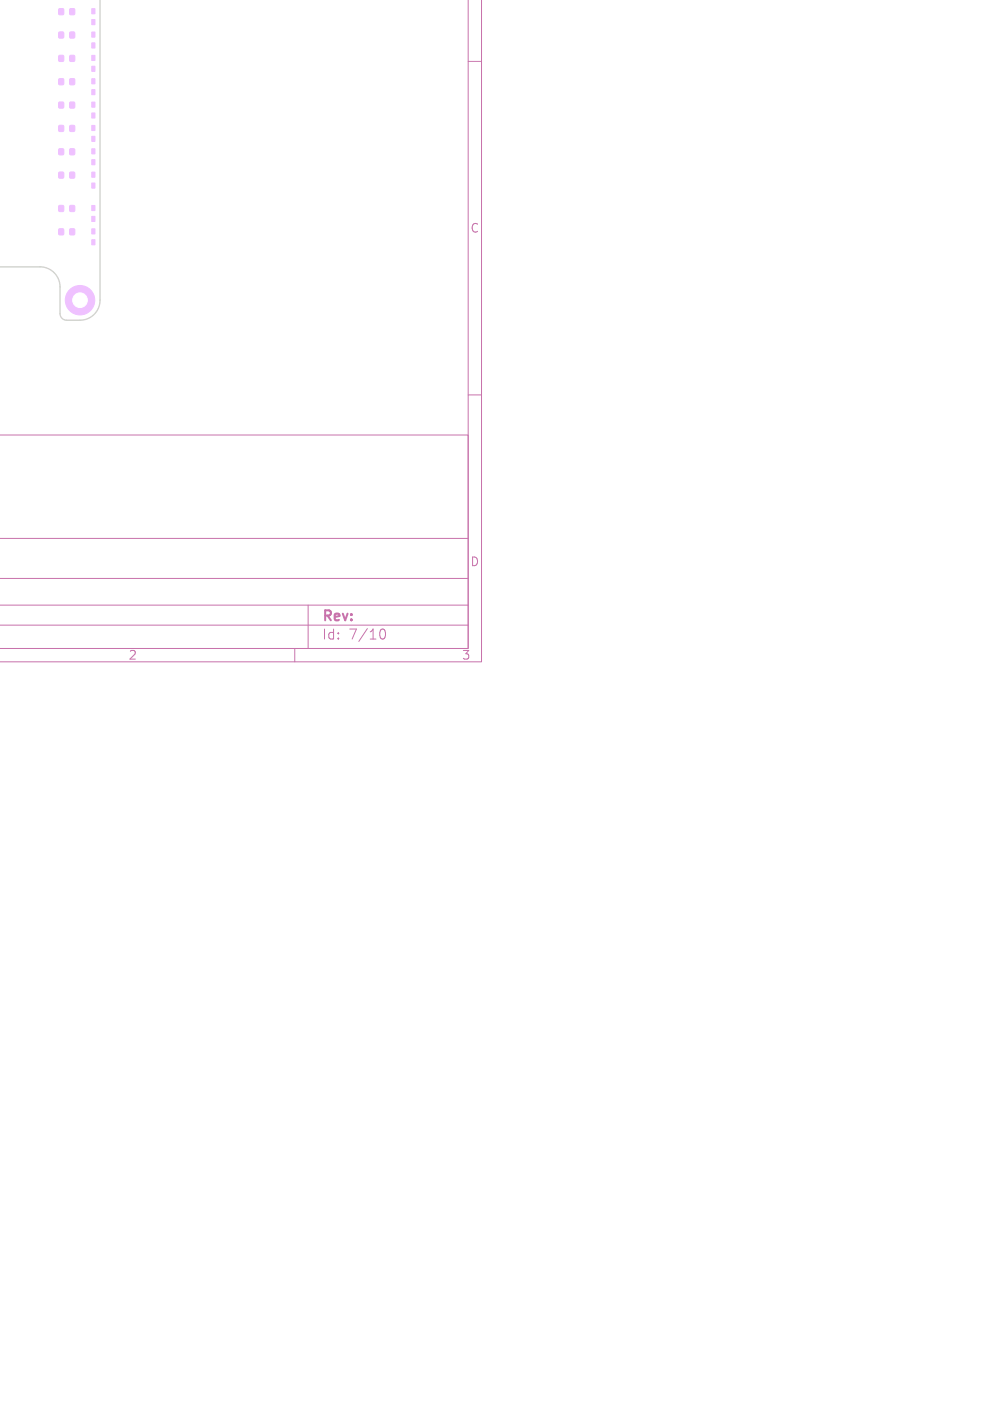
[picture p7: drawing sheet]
<svg xmlns="http://www.w3.org/2000/svg" width="148mm" height="210mm" viewBox="0 0 148 210" stroke-linecap="round" stroke-linejoin="round" font-family="sans-serif">
<defs><g id="words">
<g font-size="2.1" fill="#c872ab">
<text x="48.2" y="93.5">Rev:</text>
<text x="48.2" y="96.1">Id:</text>
<text x="52.3" y="96.1">7/10</text>
</g>
<g font-size="1.8" fill="#c872ab">
<text x="70.5" y="35.1">C</text>
<text x="70.5" y="85.1">D</text>
<text x="19.2" y="99.1">2</text>
<text x="69.2" y="99.1">3</text>
</g>
</g></defs>
<path d="M70.2 0v97.2h-70.2h70.2v-32h-70.2M72.2 0v99.2h-72.2M70.2 9.2h2M70.2 59.2h2M0 93.7h70.2M0 90.7h70.2M0 86.7h70.2M0 80.7h70.2M44.2 97.2v2M46.2 90.7v6.5M56.9 94.9a.55 .55 0 0 1 .4-.6h.1a.94 .94 0 0 1 0 1.5h-.1a.55 .55 0 0 1-.4-.6" fill="none" stroke="#c872ab" stroke-width=".15"/>
<g fill="#efc1ff" stroke="#efc1ff" stroke-width=".15">
<path d="M8.8 34.3h.7v.9h-.7z"/>
<path d="M10.5 34.3h.7v.9h-.7z"/>
<path d="M8.8 30.8h.7v.9h-.7z"/>
<path d="M10.5 30.8h.7v.9h-.7z"/>
<path d="M8.8 25.8h.7v.9h-.7z"/>
<path d="M10.5 25.8h.7v.9h-.7z"/>
<path d="M8.8 22.3h.7v.9h-.7z"/>
<path d="M10.5 22.3h.7v.9h-.7z"/>
<path d="M8.8 18.8h.7v.9h-.7z"/>
<path d="M10.5 18.8h.7v.9h-.7z"/>
<path d="M8.8 15.3h.7v.9h-.7z"/>
<path d="M10.5 15.3h.7v.9h-.7z"/>
<path d="M8.8 11.8h.7v.9h-.7z"/>
<path d="M10.5 11.8h.7v.9h-.7z"/>
<path d="M8.8 8.3h.7v.9h-.7z"/>
<path d="M10.5 8.3h.7v.9h-.7z"/>
<path d="M8.8 4.8h.7v.9h-.7z"/>
<path d="M10.5 4.8h.7v.9h-.7z"/>
<path d="M8.8 1.3h.7v.9h-.7z"/>
<path d="M10.5 1.3h.7v.9h-.7z"/>
<path d="M13.8 13.4h.4v.8h-.4z"/>
<path d="M13.8 11.8h.4v.8h-.4z"/>
<path d="M13.8 6.4h.4v.8h-.4z"/>
<path d="M13.8 4.8h.4v.8h-.4z"/>
<path d="M13.8 32.4h.4v.8h-.4z"/>
<path d="M13.8 30.8h.4v.8h-.4z"/>
<path d="M13.8 2.9h.4v.8h-.4z"/>
<path d="M13.8 1.3h.4v.8h-.4z"/>
<path d="M13.8 9.9h.4v.8h-.4z"/>
<path d="M13.8 8.3h.4v.8h-.4z"/>
<path d="M13.8 27.4h.4v.8h-.4z"/>
<path d="M13.8 25.8h.4v.8h-.4z"/>
<path d="M13.8 23.9h.4v.8h-.4z"/>
<path d="M13.8 22.3h.4v.8h-.4z"/>
<path d="M13.8 35.9h.4v.8h-.4z"/>
<path d="M13.8 34.3h.4v.8h-.4z"/>
<path d="M13.8 20.4h.4v.8h-.4z"/>
<path d="M13.8 18.8h.4v.8h-.4z"/>
<path d="M13.8 16.9h.4v.8h-.4z"/>
<path d="M13.8 15.3h.4v.8h-.4z"/>
<circle cx="12" cy="45" r="2.21"/>
</g>
<path d="M15 0v45a3 3 0 0 1-3 3h-2a1 1 0 0 1-1-1v-4a3 3 0 0 0-3-3h-6" fill="none" stroke="#d0d2cd" stroke-width=".2"/>
<circle cx="12" cy="45" r="1.1" fill="#fff" stroke="#fff" stroke-width=".15"/>
<use href="#words"/>
</svg>
